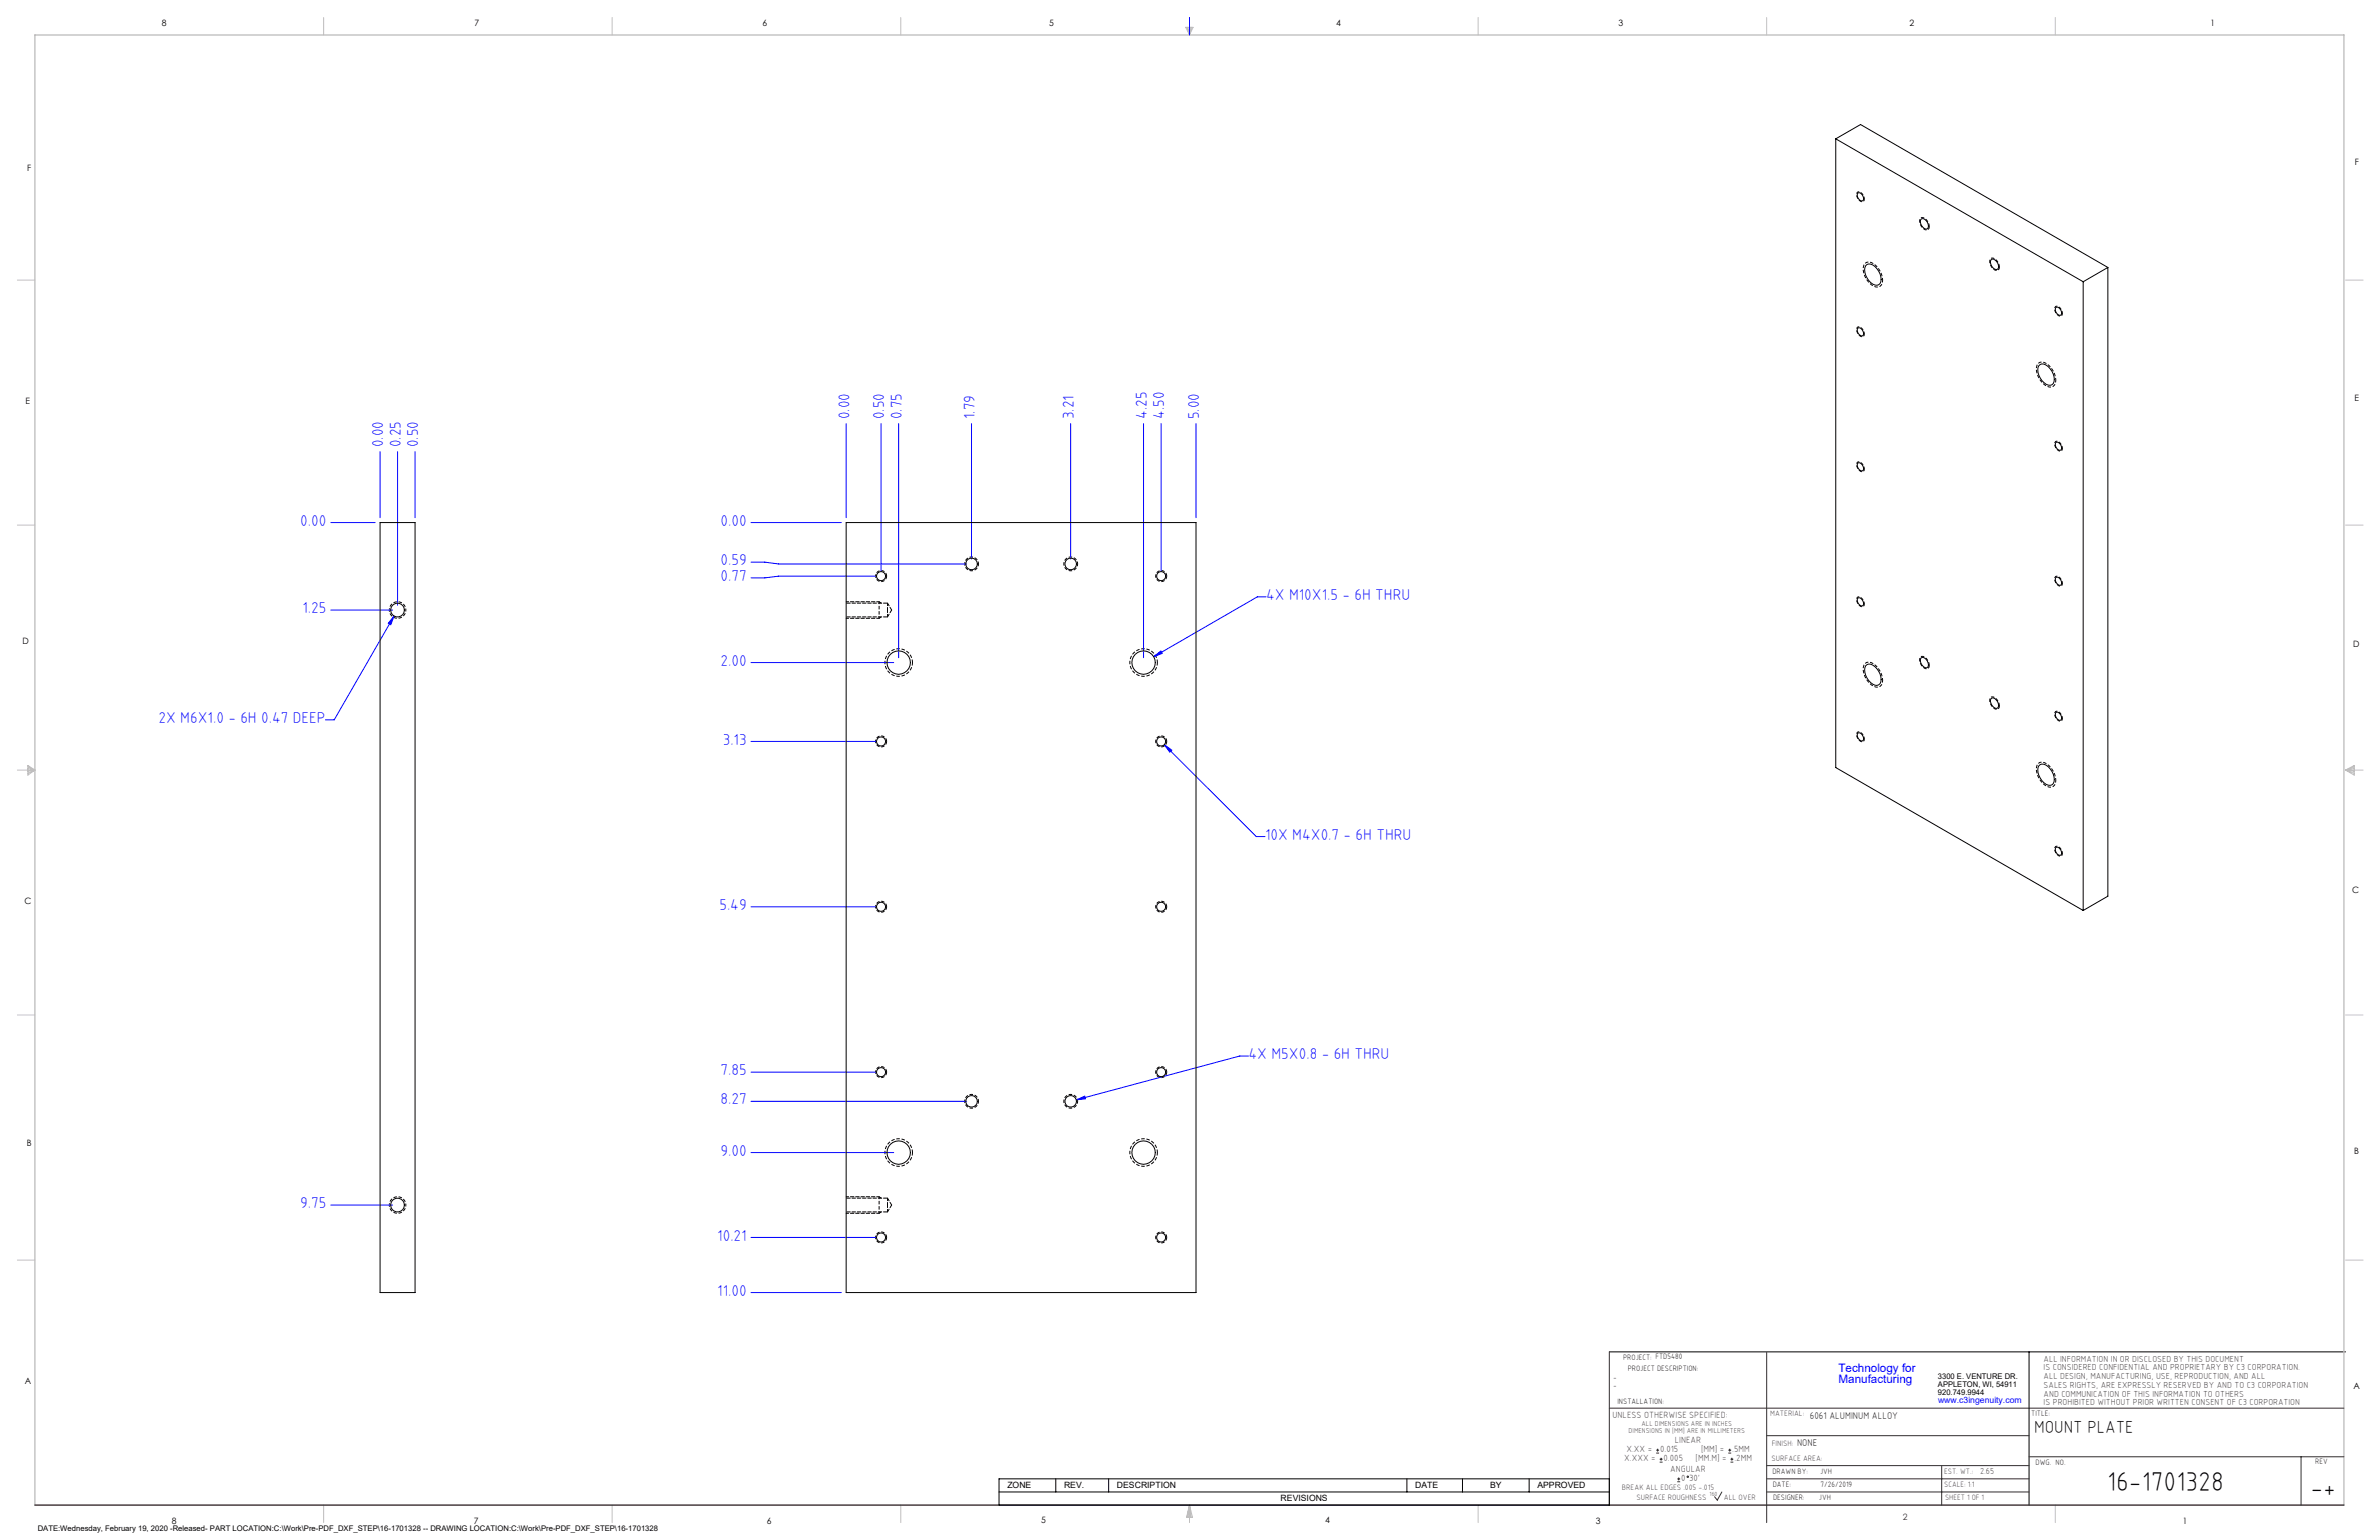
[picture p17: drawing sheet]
<svg xmlns="http://www.w3.org/2000/svg" width="864mm" height="559mm" viewBox="0 0 864 559" stroke-linecap="round" stroke-linejoin="round" font-family="sans-serif">
<defs><g id="words">
<g font-size="9.9">
<text x="764.9" y="541.1">16-1701328</text>
<text x="838.7" y="543.2">-+</text>
</g>
<text font-size="6.3" x="738.4" y="519.9">MOUNT PLATE</text>
<g font-size="5.7" fill="#00f">
<text x="308.3" y="152.1" transform="rotate(-90 308.3 152.1)">0.00</text>
<text x="321" y="152.1" transform="rotate(-90 321 152.1)">0.50</text>
<text x="327.4" y="152.1" transform="rotate(-90 327.4 152.1)">0.75</text>
<text x="353.8" y="152.1" transform="rotate(-90 353.8 152.1)">1.79</text>
<text x="389.8" y="152.1" transform="rotate(-90 389.8 152.1)">3.21</text>
<text x="416.3" y="152.1" transform="rotate(-90 416.3 152.1)">4.25</text>
<text x="422.7" y="152.1" transform="rotate(-90 422.7 152.1)">4.50</text>
<text x="435.3" y="152.1" transform="rotate(-90 435.3 152.1)">5.00</text>
<text x="139.1" y="162.3" transform="rotate(-90 139.1 162.3)">0.00</text>
<text x="145.5" y="162.3" transform="rotate(-90 145.5 162.3)">0.25</text>
<text x="151.8" y="162.3" transform="rotate(-90 151.8 162.3)">0.50</text>
<text x="109" y="190.7">0.00</text>
<text x="261.6" y="190.7">0.00</text>
<text x="261.5" y="205.1">0.59</text>
<text x="261.6" y="210.8">0.77</text>
<text x="459.6" y="217.7">4X M10X1.5 - 6H THRU</text>
<text x="109.8" y="222.5">1.25</text>
<text x="261.6" y="241.5">2.00</text>
<text x="57.5" y="262.3">2X M6X1.0 - 6H 0.47 DEEP</text>
<text x="262.3" y="270.2">3.13</text>
<text x="459.2" y="304.7">10X M4X0.7 - 6H THRU</text>
<text x="261.1" y="330.2">5.49</text>
<text x="453.2" y="384.3">4X M5X0.8 - 6H THRU</text>
<text x="261.6" y="390.2">7.85</text>
<text x="261.6" y="400.8">8.27</text>
<text x="261.5" y="419.3">9.00</text>
<text x="109" y="438.4">9.75</text>
<text x="260.4" y="450.2">10.21</text>
<text x="260.4" y="470.1">11.00</text>
</g>
<g font-size="4.2" fill="#00f">
<text x="667.4" y="497.7">Technology for</text>
<text x="667.4" y="502">Manufacturing</text>
</g>
<g font-size="3.5">
<text x="657" y="514.9">6061 ALUMINUM ALLOY</text>
<text x="652.4" y="524.7">NONE</text>
</g>
<g font-size="3.3" fill="#382c30">
<text x="585.4" y="514.4">UNLESS OTHERWISE SPECIFIED:</text>
<text x="590.4" y="526.8">X.XX =</text>
<text x="602.6" y="526.8">0.015</text>
<text x="608" y="523.6">LINEAR</text>
<text x="617.5" y="526.8">[MM] =</text>
<text x="628.8" y="526.8">.5MM</text>
<text x="589.6" y="530.1">X.XXX =</text>
<text x="603.9" y="530.1">0.005</text>
<text x="606.3" y="534">ANGULAR</text>
<text x="615.5" y="530.1">[MM.M] =</text>
<text x="629.6" y="530.1">.2MM</text>
<text x="610.3" y="537.3">0</text>
<text x="613.2" y="537.3">30'</text>
</g>
<g font-size="3.2">
<text x="58.8" y="9.6">8</text>
<text x="172.3" y="9.5">7</text>
<text x="276.8" y="9.5">6</text>
<text x="380.9" y="9.6">5</text>
<text x="485" y="9.5">4</text>
<text x="587.5" y="9.5">3</text>
<text x="693.1" y="9.5">2</text>
<text x="802.4" y="9.5">1</text>
<text x="854.9" y="59.8">F</text>
<text x="9.9" y="62">F</text>
<text x="9.3" y="146.5">E</text>
<text x="854.7" y="145.5">E</text>
<text x="8.2" y="233.6">D</text>
<text x="854.3" y="234.9">D</text>
<text x="8.9" y="328.1">C</text>
<text x="853.9" y="324.1">C</text>
<text x="9.7" y="415.8">B</text>
<text x="854.6" y="418.6">B</text>
<text x="9" y="502">A</text>
<text x="854.3" y="503.9">A</text>
<text x="62.3" y="552.9">8</text>
<text x="172" y="552.9">7</text>
<text x="278.3" y="552.9">6</text>
<text x="377.9" y="552.8">5</text>
<text x="481" y="552.8">4</text>
<text x="579.3" y="552.8">3</text>
<text x="792.4" y="552.8">1</text>
</g>
<g font-size="3.2" fill="#382c30">
<text x="741.9" y="494.1">ALL INFORMATION IN OR DISCLOSED BY THIS DOCUMENT</text>
<text x="741.9" y="497.3">IS CONSIDERED CONFIDENTIAL AND PROPRIETARY BY C3 CORPORATION.</text>
<text x="741.9" y="500.4">ALL DESIGN, MANUFACTURING, USE, REPRODUCTION, AND ALL</text>
<text x="741.9" y="503.6">SALES RIGHTS, ARE EXPRESSLY RESERVED BY AND TO C3 CORPORATION</text>
<text x="741.9" y="506.8">AND COMMUNICATION OF THIS INFORMATION TO OTHERS</text>
<text x="741.9" y="510">IS PROHIBITED WITHOUT PRIOR WRITTEN CONSENT OF C3 CORPORATION</text>
<text x="718.8" y="534.7">2.65</text>
<text x="690.7" y="551.6">2</text>
</g>
<text font-size="3.1" fill="#00f" x="703.5" y="509.2">www.c3ingenuity.com</text>
<g font-size="3.1">
<text x="365.7" y="540">ZONE</text>
<text x="386.3" y="540">REV.</text>
<text x="405.5" y="540">DESCRIPTION</text>
<text x="464.9" y="544.8">REVISIONS</text>
<text x="513.7" y="540">DATE</text>
<text x="540.9" y="540">BY</text>
<text x="558.1" y="540">APPROVED</text>
</g>
<g font-size="2.8">
<text x="589.2" y="493.3">PROJECT: FTD5480</text>
<text x="590.9" y="497.3">PROJECT DESCRIPTION:</text>
<text x="585.6" y="500.7">-</text>
<text x="585.6" y="503.5">-</text>
<text x="703.5" y="500.5">3300 E. VENTURE DR.</text>
<text x="703.5" y="503.3">APPLETON, WI, 54911</text>
<text x="587.1" y="509.6">INSTALLATION:</text>
<text x="703.5" y="506.2">920.749.9944</text>
<text x="737.3" y="513.8">TITLE:</text>
<text x="738.9" y="531.5">DWG. NO.</text>
<text x="840.5" y="531.3">REV</text>
<text x="643.4" y="534.9">DRAWN BY:</text>
<text x="643.5" y="539.7">DATE:</text>
<text x="660.7" y="534.7">JVH</text>
<text x="660.9" y="539.6">7/26/2019</text>
<text x="643.6" y="544.4">DESIGNER:</text>
<text x="660.3" y="544.3">JVH</text>
<text x="13.7" y="555.5">DATE:Wednesday, February 19, 2020 -Released- PART LOCATION:C:\Work\Pre-PDF_DXF_STEP\16-1701328 -- DRAWING LOCATION:C:\Work\Pre-PDF_DXF_STEP\16-1701328</text>
</g>
<g font-size="2.8" fill="#382c30">
<text x="642.6" y="513.8">MATERIAL:</text>
<text x="643.2" y="524.8">FINISH:</text>
<text x="643.1" y="530.1">SURFACE AREA:</text>
<text x="705.7" y="534.7">EST. WT.:</text>
<text x="705.7" y="539.7">SCALE: 1:1</text>
<text x="588.8" y="540.5">BREAK ALL EDGES .005 -.015</text>
<text x="594" y="544.2">SURFACE ROUGHNESS</text>
<text x="625.8" y="544.2">ALL OVER</text>
<text x="706.1" y="544.4">SHEET 1 OF 1</text>
</g>
<g font-size="2.5" fill="#382c30">
<text x="591.2" y="520.1">DIMENSIONS IN [MM] ARE IN MILLIMETERS</text>
<text x="595.9" y="517.3">ALL DIMENSIONS ARE IN INCHES</text>
</g>
<text font-size="2.2" fill="#382c30" x="620.6" y="542.9">160</text>
</g></defs>
<path d="M584.2 490.5h267.3M736.6 490.5v55.6M362.7 536.6h221.5v9.5h-221.5zM383.3 536.6v4.8M402.4 536.6v4.8M510.7 536.6v4.8M530.9 536.6v4.8M555.1 536.6v4.8M362.7 541.4h221.5" fill="none" stroke="#000" stroke-width=".36"/>
<g fill="none" stroke="#c0c0c0" stroke-width=".36">
<path d="M117.5 6.4v6.3M222.2 6.4v6.3M327 6.4v6.3M430.4 9.9h2.7l-1.3 2.8zM430.9 9.9l.9 2.8M431.2 9.9l.6 2.8M432.1 9.9l-.3 2.8M432.6 9.9l-.8 2.8M536.6 6.4v6.3M641.3 6.4v6.3M746.1 6.4v6.3M6.3 101.6h6.4"/>
<path d="M851.5 101.6h6.3M6.3 190.5h6.4M851.5 190.5h6.3M6.3 279.4h6.4M10.1 277.7l2.6 1.7-2.6 1.9zM10.1 278.2l2.6 1.2M10.1 278.8l2.6 .6M12.7 279.4l-2.6 1.2M12.7 279.4l-2.6 .5M851.5 279.4h6.3M851.5 279.4l3.1 .5M851.5 279.4l3.1 1.2"/>
<path d="M851.5 279.4l3.1-1.7v3.6zM854.6 278.8l-3.1 .6M854.6 278.2l-3.1 1.2M6.3 368.3h6.4M851.5 368.3h6.3M6.3 457.2h6.4M851.5 457.2h6.3M117.5 546.1v6.4M222.2 546.1v6.4M327 546.1v6.4M431.8 546.1v6.4M431.8 546.1l1.1 4.5h-2.2z"/>
<path d="M431.8 546.1l.6 4.5M431.8 546.1l-.9 4.5M431.8 546.1l-.4 4.5M431.8 546.1l.3 4.5M536.6 546.1v6.4M746.1 546.1v6.4"/>
</g>
<path d="M12.7 546.1v-533.4h838.2v533.4" fill="none" stroke="#c0c0c0" stroke-width=".5"/>
<g fill="none" stroke="#00f" stroke-width=".36">
<path d="M431.8 6.4v6.3M307.2 153.7v34.2M319.8 153.7v53.6M326.2 153.7v85M352.7 153.7v49.1M388.7 153.7v49.1M415.1 153.7v85M421.5 153.7v53.6M434.2 153.7v34.2M138 163.9v24M144.3 163.9v55.7M150.7 163.9v24"/>
<path d="M120.1 189.6h16.1M272.6 189.6h32.8M272.6 204h5l5 .6h68.3M318.1 209.1h-35.5l-5 .6h-5M459.6 216.6h-3.2l-37.6 21.7M120.1 221.4h22.4M143.1 223.5l-1.2 3.2-.9-.6zM143.1 223.5l-21.8 37.7h-3.2M418.8 238.3l2.6-2.1 .5 .9zM272.6 240.4h51.8M272.6 269h45.5M422.7 270.2l2.7 2-.8 .7z"/>
<path d="M422.7 270.2l33.3 33.4h3.2M272.6 329h45.5M272.6 389h45.5M272.6 399.6h78.3M390.7 399.1l3.1-1.3 .2 .9zM453.2 383.2h-3.2l-59.3 15.9M272.6 418.2h51.8M120.1 437.3h22.4M272.6 449h45.5M272.6 469h32.8"/>
</g>
<path d="M584.2 490.5v55.6M641.3 490.7v61.8M584.2 511h266.7M641.3 520.9h95.3M641.3 531.8h95.3M641.3 536.6h95.3M704.8 531.8v14.3M736.6 528.6h114.3M835.3 528.6v17.5M625.1 541.4l-1.7 2.9-1-1.2M641.3 541.4h95.3" fill="none" stroke="#382c30" stroke-width=".36"/>
<path d="M12.7 546.1h838.2" fill="none" stroke="#382c30" stroke-width=".5"/>
<path d="M331.2 240.4a5 5 0 0 0-7.4-4.4 5 5 0 0 0-.2 8.6 5 5 0 0 0 7.6-3.9v-.3M420.1 240.4a5 5 0 0 0-7.4-4.4 5 5 0 0 0-.2 8.6 5 5 0 0 0 7.6-3.9v-.3M331.2 418.2a5 5 0 0 0-7.4-4.4 5 5 0 0 0-.2 8.6 5 5 0 0 0 7.6-3.9v-.3M420.1 418.2a5 5 0 0 0-7.4-4.4 5 5 0 0 0-.2 8.6 5 5 0 0 0 7.6-3.9v-.3" fill="none" stroke="#000" stroke-width=".36" stroke-dasharray="1.3 .6" stroke-dashoffset=".2" stroke-linecap="butt"/>
<g fill="none" stroke="#000" stroke-width=".36" stroke-dasharray="1.3 .6" stroke-dashoffset=".1" stroke-linecap="butt">
<path d="M700.4 82.2l-.5 1.1a2.88 2.88 0 0 1-3-3.5l.2-.5a2.32 2.32 0 0 1 3.1 2.1l.2 .8M725.8 96.9l-.5 1.1a2.88 2.88 0 0 1-3-3.5l.2-.5a2.32 2.32 0 0 1 3.2 2.1l.1 .8M321.9 209a2 2 0 0 0-3-1.7 2 2 0 0 0-.2 3.4 2 2 0 0 0 3.1-1.5l.1-.2M423.5 209a2 2 0 0 0-2.9-1.7 2 2 0 0 0-.2 3.4 2 2 0 0 0 3.1-1.5v-.2M700.4 241.4l-.5 1.2a2.88 2.88 0 0 1-3-3.6l.2-.5a2.32 2.32 0 0 1 3.1 2.1l.2 .8M725.8 256.1l-.5 1.1a2.88 2.88 0 0 1-3-3.5l.2-.5a2.32 2.32 0 0 1 3.2 2.1l.1 .8M321.9 269a2 2 0 0 0-3-1.7 2 2 0 0 0-.2 3.4 2 2 0 0 0 3.1-1.5l.1-.2M423.5 269a2 2 0 0 0-2.9-1.7 2 2 0 0 0-.2 3.4 2 2 0 0 0 3.1-1.5v-.2M321.9 329a2 2 0 0 0-3-1.7 2 2 0 0 0-.2 3.4 2 2 0 0 0 3.1-1.5l.1-.2M423.5 329a2 2 0 0 0-2.9-1.7 2 2 0 0 0-.2 3.4 2 2 0 0 0 3.1-1.5v-.2M321.9 389a2 2 0 0 0-3-1.7 2 2 0 0 0-.2 3.4 2 2 0 0 0 3.1-1.5l.1-.2M423.5 389a2 2 0 0 0-2.9-1.7 2 2 0 0 0-.2 3.4 2 2 0 0 0 3.1-1.5v-.2"/>
<path d="M321.9 449a2 2 0 0 0-3-1.8 2 2 0 0 0-.2 3.5 2 2 0 0 0 3.1-1.5l.1-.2M423.5 449a2 2 0 0 0-2.9-1.8 2 2 0 0 0-.2 3.5 2 2 0 0 0 3.1-1.5v-.2"/>
</g>
<g fill="none" stroke="#000" stroke-width=".36" stroke-dasharray="1.3 .6" stroke-dashoffset=".4" stroke-linecap="butt">
<path d="M676.8 72.2l-.4 .9a2.31 2.31 0 0 1-2-3.4 2.38 2.38 0 0 1 2.4 2.5M683.4 101.7a2.12 2.12 0 0 1-.9 2.2 2.12 2.12 0 0 1-2.4-.1 7.1 7.1 0 0 1-3.5-7.6 2.12 2.12 0 0 1 3.5-.5 7.9 7.9 0 0 1 3.3 6M748.7 113.7l-.4 .9a2.31 2.31 0 0 1-2-3.4 2.39 2.39 0 0 1 2.4 2.5M676.8 121.2l-.4 .9a2.31 2.31 0 0 1-2-3.4 2.39 2.39 0 0 1 2.4 2.5M746.3 138a2.12 2.12 0 0 1-.9 2.2 2.12 2.12 0 0 1-2.4-.1 7.1 7.1 0 0 1-3.5-7.6 2.12 2.12 0 0 1 3.5-.5 7.9 7.9 0 0 1 3.3 6M676.8 170.2l-.4 .9a2.31 2.31 0 0 1-2-3.5 2.39 2.39 0 0 1 2.4 2.6M748.7 162.7l-.4 .9a2.31 2.31 0 0 1-2-3.4 2.38 2.38 0 0 1 2.4 2.5M355.2 204.6a2.5 2.5 0 0 0-3.7-2.2 2.5 2.5 0 0 0-.2 4.3 2.5 2.5 0 0 0 3.9-1.9v-.2M391.2 204.6a2.5 2.5 0 0 0-3.7-2.2 2.5 2.5 0 0 0-.2 4.3 2.5 2.5 0 0 0 3.9-1.9v-.2M676.8 219.2l-.4 .9a2.31 2.31 0 0 1-2-3.5 2.39 2.39 0 0 1 2.4 2.6M748.7 211.7l-.4 .9a2.31 2.31 0 0 1-2-3.4 2.39 2.39 0 0 1 2.4 2.5M683.4 246.8a2.12 2.12 0 0 1-.9 2.3 2.12 2.12 0 0 1-2.4-.1 7.1 7.1 0 0 1-3.5-7.6 2.12 2.12 0 0 1 3.5-.5 7.9 7.9 0 0 1 3.3 5.9"/>
<path d="M676.8 268.2l-.4 .9a2.31 2.31 0 0 1-2-3.5 2.39 2.39 0 0 1 2.4 2.6M748.7 260.7l-.4 .9a2.31 2.31 0 0 1-2-3.5 2.38 2.38 0 0 1 2.4 2.6M746.3 283.1a2.12 2.12 0 0 1-.9 2.3 2.12 2.12 0 0 1-2.4-.1 7.1 7.1 0 0 1-3.5-7.6 2.12 2.12 0 0 1 3.5-.6 7.9 7.9 0 0 1 3.3 6M748.7 309.7l-.4 .9a2.31 2.31 0 0 1-2-3.5 2.39 2.39 0 0 1 2.4 2.6M355.2 399.6a2.5 2.5 0 0 0-3.7-2.2 2.5 2.5 0 0 0-.2 4.3 2.5 2.5 0 0 0 3.9-1.9v-.2M391.2 399.6a2.5 2.5 0 0 0-3.7-2.2 2.5 2.5 0 0 0-.2 4.3 2.5 2.5 0 0 0 3.9-1.9v-.2"/>
</g>
<path d="M319.1 218.5v5.9M319.1 434.4v5.9" fill="none" stroke="#000" stroke-width=".36" stroke-dasharray="1.3 .6" stroke-dashoffset=".6" stroke-linecap="butt"/>
<path d="M147.3 221.4a3 3 0 0 0-4.4-2.7 3 3 0 0 0-.2 5.2 3 3 0 0 0 4.6-2.3v-.2M147.3 437.3a3 3 0 0 0-4.4-2.7 3 3 0 0 0-.2 5.2 3 3 0 0 0 4.6-2.3v-.2" fill="none" stroke="#000" stroke-width=".36" stroke-dasharray="1.3 .6" stroke-dashoffset=".7" stroke-linecap="butt"/>
<path d="M319.9 218.9l-.8-.5M319.1 224.4l.8-.5M319.9 434.8l-.8-.5M319.1 440.3l.8-.5" fill="none" stroke="#000" stroke-width=".36" stroke-dasharray="1.3 .6" stroke-dashoffset=".5"/>
<path d="M319.1 218.4h-11.9M307.2 224.4h11.9M319.1 434.3h-11.9M307.2 440.3h11.9" fill="none" stroke="#000" stroke-width=".36" stroke-dasharray="1.3 .6" stroke-dashoffset=".4"/>
<path d="M319.1 218.4v.1M319.1 434.3v.1" fill="none" stroke="#000" stroke-width=".36" stroke-dasharray="1.3 .6"/>
<path d="M418.8 238.3l3.1-1.2-.5-.9zM422.7 270.2l1.9 2.7 .8-.7zM390.7 399.1l3.3-.4-.2-.9zM143.1 223.5l-2.1 2.6 .9 .6z" fill="#00f"/>
<g fill="none" stroke="#000" stroke-width=".36">
<path d="M666.4 50.4l89.8 51.8M666.4 50.4l9-5.2 89.8 51.8M666.4 50.4v228.1l89.8 51.9M674.5 70a1.91 1.91 0 0 1 1.7 2.8 1.91 1.91 0 0 1-1.7-2.8zM697.3 79.6a1.94 1.94 0 0 1 2.6 1.8l.2 .7-.4 .9a2.53 2.53 0 0 1-2.4-3.4zM677.3 96.4a2.64 2.64 0 0 1 4.1 1.1 5.1 5.1 0 0 1 1.1 5.4 2.15 2.15 0 0 1-3.4-.3 5.7 5.7 0 0 1-1.8-6.2zM722.8 94.3a2.01 2.01 0 0 1 2.6 1.8l.1 .7-.4 .9a2.47 2.47 0 0 1-2.3-3.4zM765.2 97v228.2l-9 5.2M765.2 97l-9 5.2M674.5 119a1.91 1.91 0 0 1 1.7 2.8 1.91 1.91 0 0 1-1.7-2.8zM746.4 111.5a1.91 1.91 0 0 1 1.7 2.9 1.91 1.91 0 0 1-1.7-2.9zM756.2 102.2v228.2"/>
<path d="M740.1 132.7a2.12 2.12 0 0 1 3.4 .3 5.7 5.7 0 0 1 1.8 6.2 2.13 2.13 0 0 1-3.3-.4 5.6 5.6 0 0 1-1.9-6.1zM674.5 168a1.91 1.91 0 0 1 1.7 2.8 1.91 1.91 0 0 1-1.7-2.8zM746.4 160.5a1.91 1.91 0 0 1 1.7 2.8 1.91 1.91 0 0 1-1.7-2.8zM138 189.6h12.7v279.4h-12.7zM307.2 189.6h127v279.4h-127zM674.5 217a1.91 1.91 0 0 1 1.7 2.8 1.91 1.91 0 0 1-1.7-2.8zM746.4 209.5a1.91 1.91 0 0 1 1.7 2.8 1.91 1.91 0 0 1-1.7-2.8zM697.3 238.8a1.99 1.99 0 0 1 2.6 1.8l.2 .7-.4 .9a2.5 2.5 0 0 1-2.4-3.4zM677.3 241.6a2.12 2.12 0 0 1 3.3 .3 5.6 5.6 0 0 1 1.9 6.2 2.13 2.13 0 0 1-3.4-.4 5.7 5.7 0 0 1-1.8-6.1zM722.8 253.5a1.96 1.96 0 0 1 2.6 1.8l.1 .7-.4 .9a2.49 2.49 0 0 1-2.3-3.4zM746.4 258.4a1.91 1.91 0 0 1 1.7 2.9 1.91 1.91 0 0 1-1.7-2.9zM674.5 266a1.91 1.91 0 0 1 1.7 2.8 1.91 1.91 0 0 1-1.7-2.8z"/>
<path d="M740.1 277.9a2.64 2.64 0 0 1 4.1 1.1 5.1 5.1 0 0 1 1.1 5.3 2.15 2.15 0 0 1-3.3-.3 5.7 5.7 0 0 1-1.9-6.1zM746.4 307.4a1.91 1.91 0 0 1 1.7 2.9 1.91 1.91 0 0 1-1.7-2.9z"/>
<circle cx="319.8" cy="209.1" r="1.65"/>
<circle cx="352.7" cy="204.6" r="2.11"/>
<circle cx="388.7" cy="204.6" r="2.11"/>
<circle cx="421.5" cy="209.1" r="1.65"/>
<circle cx="144.3" cy="221.4" r="2.49"/>
<circle cx="326.2" cy="240.4" r="4.2"/>
<circle cx="415.1" cy="240.4" r="4.2"/>
<circle cx="319.8" cy="269" r="1.66"/>
<circle cx="421.5" cy="269" r="1.66"/>
<circle cx="319.8" cy="329" r="1.65"/>
<circle cx="421.5" cy="329" r="1.65"/>
<circle cx="319.8" cy="389" r="1.65"/>
<circle cx="352.7" cy="399.6" r="2.11"/>
<circle cx="388.7" cy="399.6" r="2.11"/>
<circle cx="421.5" cy="389" r="1.65"/>
<circle cx="326.2" cy="418.2" r="4.2"/>
<circle cx="415.1" cy="418.2" r="4.2"/>
<circle cx="144.3" cy="437.3" r="2.49"/>
<circle cx="319.8" cy="449" r="1.65"/>
<circle cx="421.5" cy="449" r="1.65"/>
</g>
<path d="M322.2 221.4v-2.5M322.2 223.9v-2.5M322.2 437.3v-2.5M322.2 439.8v-2.5" fill="none" stroke="#000" stroke-width=".36" stroke-dasharray="1.3 .6" stroke-dashoffset=".3"/>
<path d="M322.2 218.9h-15M307.2 223.9h15M307.2 439.8h15M322.2 434.8h-15" fill="none" stroke="#000" stroke-width=".36" stroke-dasharray="1.3 .6" stroke-dashoffset="-.2"/>
<path d="M322.2 223.9l1.5-2.5M323.7 221.4l-1.5-2.5M322.2 439.8l1.5-2.5M323.7 437.3l-1.5-2.5" fill="none" stroke="#000" stroke-width=".36" stroke-dasharray="1.3 .6" stroke-dashoffset=".1"/>
<g fill="none" stroke="#382c30" stroke-width=".36">
<path d="M601.2 527.3h1.1M601.2 526.2h1.1M601.7 525.7v1M602.5 530.5h1M602.5 529.5h1M603 529v1M608.9 537.7h1M608.9 536.6h1M609.4 536.1v1.1M627.4 527.3h1M627.4 526.2h1M627.9 525.7v1"/>
<path d="M628.2 530.5h1M628.2 529.5h1M628.7 529v1"/>
<circle cx="612.7" cy="535.9" r=".27"/>
</g>
<use href="#words"/>
</svg>
